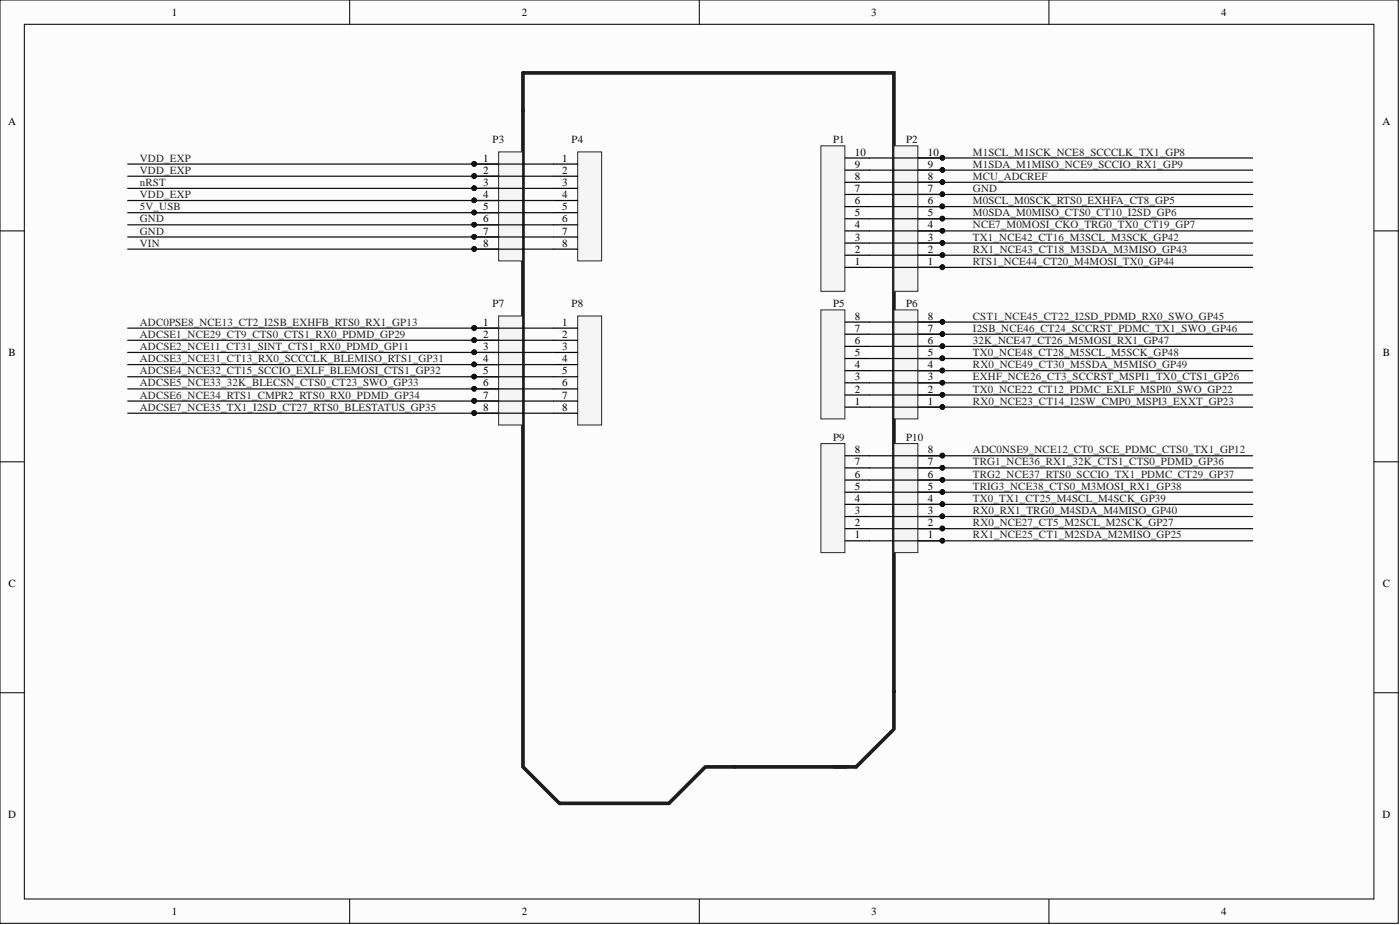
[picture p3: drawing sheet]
<svg xmlns="http://www.w3.org/2000/svg" width="292mm" height="193mm" viewBox="0 0 292 193" stroke-linecap="round" stroke-linejoin="round" font-family="sans-serif">
<defs><g id="words">
<g font-size="2.3">
<text x="35.9" y="3.3">1</text>
<text x="108.9" y="3.3">2</text>
<text x="181.8" y="3.3">3</text>
<text x="254.8" y="3.3">4</text>
<text x="1.7" y="26.1">A</text>
<text x="288.4" y="26.1">A</text>
<text x="100.8" y="33.7">1</text>
<text x="117.3" y="33.7">1</text>
<text x="178.4" y="35">9</text>
<text x="178.4" y="32.5">10</text>
<text x="193.6" y="35">9</text>
<text x="193.6" y="32.5">10</text>
<text x="100.8" y="36.3">2</text>
<text x="100.8" y="38.8">3</text>
<text x="100.8" y="41.3">4</text>
<text x="117.3" y="36.3">2</text>
<text x="117.3" y="38.8">3</text>
<text x="117.3" y="41.3">4</text>
<text x="178.4" y="40.1">7</text>
<text x="178.4" y="37.5">8</text>
<text x="193.6" y="40.1">7</text>
<text x="193.6" y="37.5">8</text>
<text x="100.8" y="43.9">5</text>
<text x="100.8" y="46.4">6</text>
<text x="117.3" y="43.9">5</text>
<text x="117.3" y="46.4">6</text>
<text x="178.4" y="47.7">4</text>
<text x="178.4" y="45.1">5</text>
<text x="178.4" y="42.6">6</text>
<text x="193.6" y="47.7">4</text>
<text x="193.6" y="45.1">5</text>
<text x="193.6" y="42.6">6</text>
<text x="100.8" y="48.9">7</text>
<text x="100.8" y="51.5">8</text>
<text x="117.3" y="48.9">7</text>
<text x="117.3" y="51.5">8</text>
<text x="178.4" y="52.7">2</text>
<text x="178.4" y="50.2">3</text>
<text x="193.6" y="52.7">2</text>
<text x="193.6" y="50.2">3</text>
<text x="178.4" y="55.3">1</text>
<text x="193.6" y="55.3">1</text>
<text x="100.8" y="67.9">1</text>
<text x="100.8" y="70.5">2</text>
<text x="117.3" y="67.9">1</text>
<text x="117.3" y="70.5">2</text>
<text x="178.4" y="71.8">6</text>
<text x="178.4" y="69.2">7</text>
<text x="178.4" y="66.7">8</text>
<text x="193.6" y="71.8">6</text>
<text x="193.6" y="69.2">7</text>
<text x="193.6" y="66.7">8</text>
<text x="1.8" y="74.3">B</text>
<text x="100.8" y="73">3</text>
<text x="100.8" y="75.6">4</text>
<text x="117.3" y="73">3</text>
<text x="117.3" y="75.6">4</text>
<text x="178.4" y="76.8">4</text>
<text x="178.4" y="74.3">5</text>
<text x="193.6" y="76.8">4</text>
<text x="193.6" y="74.3">5</text>
<text x="288.5" y="74.3">B</text>
<text x="100.8" y="78.1">5</text>
<text x="100.8" y="80.6">6</text>
<text x="100.8" y="83.2">7</text>
<text x="117.3" y="78.1">5</text>
<text x="117.3" y="80.6">6</text>
<text x="117.3" y="83.2">7</text>
<text x="178.4" y="81.9">2</text>
<text x="178.4" y="79.4">3</text>
<text x="193.6" y="81.9">2</text>
<text x="193.6" y="79.4">3</text>
<text x="100.8" y="85.7">8</text>
<text x="117.3" y="85.7">8</text>
<text x="178.4" y="84.4">1</text>
<text x="193.6" y="84.4">1</text>
<text x="178.4" y="94.6">8</text>
<text x="193.6" y="94.6">8</text>
<text x="178.4" y="99.6">6</text>
<text x="178.4" y="97.1">7</text>
<text x="193.6" y="99.6">6</text>
<text x="193.6" y="97.1">7</text>
<text x="178.4" y="107.2">3</text>
<text x="178.4" y="104.7">4</text>
<text x="178.4" y="102.2">5</text>
<text x="193.6" y="107.2">3</text>
<text x="193.6" y="104.7">4</text>
<text x="193.6" y="102.2">5</text>
<text x="178.4" y="112.3">1</text>
<text x="178.4" y="109.8">2</text>
<text x="193.6" y="112.3">1</text>
<text x="193.6" y="109.8">2</text>
<text x="1.8" y="122.5">C</text>
<text x="288.5" y="122.5">C</text>
<text x="1.7" y="170.6">D</text>
<text x="288.4" y="170.6">D</text>
<text x="35.9" y="190.9">1</text>
<text x="108.9" y="190.9">2</text>
<text x="181.8" y="190.9">3</text>
<text x="254.8" y="190.9">4</text>
</g>
<g font-size="2.3" fill="#0e0e0e">
<text x="102.8" y="29.9">P3</text>
<text x="119.3" y="29.9">P4</text>
<text x="173.8" y="29.9">P1</text>
<text x="189" y="29.9">P2</text>
<text x="102.8" y="64.1">P7</text>
<text x="119.3" y="64.1">P8</text>
<text x="173.8" y="64.1">P5</text>
<text x="189" y="64.1">P6</text>
<text x="173.8" y="92">P9</text>
<text x="189" y="92">P10</text>
</g>
<g font-size="2.3" fill="#262626">
<text x="29.2" y="33.7">VDD_EXP</text>
<text x="203" y="32.5">M1SCL_M1SCK_NCE8_SCCCLK_TX1_GP8</text>
<text x="203" y="35">M1SDA_M1MISO_NCE9_SCCIO_RX1_GP9</text>
<text x="29.2" y="41.3">VDD_EXP</text>
<text x="29.2" y="38.8">nRST</text>
<text x="29.2" y="36.3">VDD_EXP</text>
<text x="203" y="37.5">MCU_ADCREF</text>
<text x="203" y="40.1">GND</text>
<text x="29.2" y="43.9">5V_USB</text>
<text x="29.2" y="46.4">GND</text>
<text x="203" y="42.6">M0SCL_M0SCK_RTS0_EXHFA_CT8_GP5</text>
<text x="203" y="45.1">M0SDA_M0MISO_CTS0_CT10_I2SD_GP6</text>
<text x="203" y="47.7">NCE7_M0MOSI_CKO_TRG0_TX0_CT19_GP7</text>
<text x="29.2" y="51.5">VIN</text>
<text x="29.2" y="48.9">GND</text>
<text x="203" y="50.2">TX1_NCE42_CT16_M3SCL_M3SCK_GP42</text>
<text x="203" y="52.7">RX1_NCE43_CT18_M3SDA_M3MISO_GP43</text>
<text x="203" y="55.3">RTS1_NCE44_CT20_M4MOSI_TX0_GP44</text>
<text x="29.2" y="67.9">ADC0PSE8_NCE13_CT2_I2SB_EXHFB_RTS0_RX1_GP13</text>
<text x="29.2" y="70.5">ADCSE1_NCE29_CT9_CTS0_CTS1_RX0_PDMD_GP29</text>
<text x="203" y="66.7">CST1_NCE45_CT22_I2SD_PDMD_RX0_SWO_GP45</text>
<text x="203" y="69.2">I2SB_NCE46_CT24_SCCRST_PDMC_TX1_SWO_GP46</text>
<text x="203" y="71.8">32K_NCE47_CT26_M5MOSI_RX1_GP47</text>
<text x="29.2" y="73">ADCSE2_NCE11_CT31_SINT_CTS1_RX0_PDMD_GP11</text>
<text x="29.2" y="75.6">ADCSE3_NCE31_CT13_RX0_SCCCLK_BLEMISO_RTS1_GP31</text>
<text x="203" y="74.3">TX0_NCE48_CT28_M5SCL_M5SCK_GP48</text>
<text x="203" y="76.8">RX0_NCE49_CT30_M5SDA_M5MISO_GP49</text>
<text x="29.2" y="80.6">ADCSE5_NCE33_32K_BLECSN_CTS0_CT23_SWO_GP33</text>
<text x="29.2" y="83.2">ADCSE6_NCE34_RTS1_CMPR2_RTS0_RX0_PDMD_GP34</text>
<text x="29.2" y="78.1">ADCSE4_NCE32_CT15_SCCIO_EXLF_BLEMOSI_CTS1_GP32</text>
<text x="203" y="79.4">EXHF_NCE26_CT3_SCCRST_MSPI1_TX0_CTS1_GP26</text>
<text x="203" y="81.9">TX0_NCE22_CT12_PDMC_EXLF_MSPI0_SWO_GP22</text>
<text x="29.2" y="85.7">ADCSE7_NCE35_TX1_I2SD_CT27_RTS0_BLESTATUS_GP35</text>
<text x="203" y="84.4">RX0_NCE23_CT14_I2SW_CMP0_MSPI3_EXXT_GP23</text>
<text x="203" y="94.6">ADC0NSE9_NCE12_CT0_SCE_PDMC_CTS0_TX1_GP12</text>
<text x="203" y="97.1">TRG1_NCE36_RX1_32K_CTS1_CTS0_PDMD_GP36</text>
<text x="203" y="99.6">TRG2_NCE37_RTS0_SCCIO_TX1_PDMC_CT29_GP37</text>
<text x="203" y="102.2">TRIG3_NCE38_CTS0_M3MOSI_RX1_GP38</text>
<text x="203" y="104.7">TX0_TX1_CT25_M4SCL_M4SCK_GP39</text>
<text x="203" y="107.2">RX0_RX1_TRG0_M4SDA_M4MISO_GP40</text>
<text x="203" y="109.8">RX0_NCE27_CT5_M2SCL_M2SCK_GP27</text>
<text x="203" y="112.3">RX1_NCE25_CT1_M2SDA_M2MISO_GP25</text>
</g>
</g></defs>
<g fill="#fcfcfc" stroke="#000" stroke-width=".21">
<path d="M0 0h291.7v192.6h-291.7z"/>
<path d="M5.1 5.1h281.6v182.4h-281.6z"/>
</g>
<path d="M73 0v5.1M145.9 0v5.1M218.9 0v5.1M0 48.2h5.1M286.7 48.2h5.1M0 96.3h5.1M286.7 96.3h5.1M0 144.5h5.1M286.7 144.5h5.1M73 187.6v5.1M145.9 187.6v5.1M218.9 187.6v5.1" fill="none" stroke="#000" stroke-width=".21"/>
<path d="M109.1 23.1v-.3v137.2l7.6 7.6h22.9l7.6-7.6M109.1 22.8v-7.6h77.4v129.3v-.2M186.3 152.4l-7.7 7.6h-31.2M186.5 144.5v7.6" fill="none" stroke="#1c1c1c" stroke-width=".76"/>
<path d="M186.5 64.7h5v22.7h-5z" fill="#f5f5f5" stroke="#262626" stroke-width=".21"/>
<path d="M191.6 79.9h5.1M191.6 77.3h5.1M191.6 74.8h5.1M191.6 72.3h5.1M191.6 69.7h5.1M191.6 67.2h5.1M191.6 84.9h5.1M191.6 82.4h5.1" fill="none" stroke="#000" stroke-width=".25"/>
<g fill="#0e0e0e" stroke="#0e0e0e" stroke-width=".21">
<circle cx="196.6" cy="84.9" r=".47"/>
<circle cx="196.6" cy="82.4" r=".47"/>
<circle cx="196.6" cy="79.8" r=".47"/>
<circle cx="196.6" cy="77.3" r=".47"/>
<circle cx="196.6" cy="74.8" r=".47"/>
<circle cx="196.6" cy="72.2" r=".47"/>
<circle cx="196.6" cy="69.7" r=".47"/>
<circle cx="196.6" cy="67.1" r=".47"/>
</g>
<path d="M186.5 30.4h5v30.4h-5z" fill="#f5f5f5" stroke="#262626" stroke-width=".21"/>
<path d="M191.6 38h5.1M191.6 35.5h5.1M191.6 33h5.1M191.6 55.8h5.1M191.6 53.2h5.1M191.6 50.7h5.1M191.6 48.2h5.1M191.6 45.6h5.1M191.6 43.1h5.1M191.6 40.6h5.1" fill="none" stroke="#000" stroke-width=".25"/>
<g fill="#0e0e0e" stroke="#0e0e0e" stroke-width=".21">
<circle cx="196.6" cy="55.7" r=".47"/>
<circle cx="196.6" cy="53.2" r=".47"/>
<circle cx="196.6" cy="50.7" r=".47"/>
<circle cx="196.6" cy="48.1" r=".47"/>
<circle cx="196.6" cy="45.6" r=".47"/>
<circle cx="196.6" cy="43.1" r=".47"/>
<circle cx="196.6" cy="40.5" r=".47"/>
<circle cx="196.6" cy="38" r=".47"/>
<circle cx="196.6" cy="35.5" r=".47"/>
<circle cx="196.6" cy="32.9" r=".47"/>
</g>
<path d="M186.5 92.5h5v22.8h-5z" fill="#f5f5f5" stroke="#262626" stroke-width=".21"/>
<path d="M191.6 97.6h5.1M191.6 95.1h5.1M191.6 112.8h5.1M191.6 110.3h5.1M191.6 107.8h5.1M191.6 105.2h5.1M191.6 102.7h5.1M191.6 100.1h5.1" fill="none" stroke="#000" stroke-width=".25"/>
<g fill="#0e0e0e" stroke="#0e0e0e" stroke-width=".21">
<circle cx="196.6" cy="112.8" r=".47"/>
<circle cx="196.6" cy="110.3" r=".47"/>
<circle cx="196.6" cy="107.7" r=".47"/>
<circle cx="196.6" cy="105.2" r=".47"/>
<circle cx="196.6" cy="102.6" r=".47"/>
<circle cx="196.6" cy="100.1" r=".47"/>
<circle cx="196.6" cy="97.6" r=".47"/>
<circle cx="196.6" cy="95" r=".47"/>
</g>
<path d="M104 31.7h5v22.7h-5z" fill="#f5f5f5" stroke="#262626" stroke-width=".21"/>
<path d="M99 34.2h5M99 36.8h5M99 39.3h5M99 41.8h5M99 44.4h5M99 46.9h5M99 49.4h5M99 52h5" fill="none" stroke="#000" stroke-width=".25"/>
<g fill="#0e0e0e" stroke="#0e0e0e" stroke-width=".21">
<circle cx="98.9" cy="34.2" r=".47"/>
<circle cx="98.9" cy="36.7" r=".47"/>
<circle cx="98.9" cy="39.3" r=".47"/>
<circle cx="98.9" cy="41.8" r=".47"/>
<circle cx="98.9" cy="44.3" r=".47"/>
<circle cx="98.9" cy="46.9" r=".47"/>
<circle cx="98.9" cy="49.4" r=".47"/>
<circle cx="98.9" cy="51.9" r=".47"/>
</g>
<path d="M104 65.9h5v22.8h-5z" fill="#f5f5f5" stroke="#262626" stroke-width=".21"/>
<path d="M99 68.5h5M99 71h5M99 73.5h5M99 76.1h5M99 78.6h5M99 81.1h5M99 83.7h5M99 86.2h5" fill="none" stroke="#000" stroke-width=".25"/>
<g fill="#0e0e0e" stroke="#0e0e0e" stroke-width=".21">
<circle cx="98.9" cy="68.4" r=".47"/>
<circle cx="98.9" cy="71" r=".47"/>
<circle cx="98.9" cy="73.5" r=".47"/>
<circle cx="98.9" cy="76" r=".47"/>
<circle cx="98.9" cy="78.6" r=".47"/>
<circle cx="98.9" cy="81.1" r=".47"/>
<circle cx="98.9" cy="83.6" r=".47"/>
<circle cx="98.9" cy="86.2" r=".47"/>
</g>
<path d="M120.5 31.7h5v22.7h-5z" fill="#f5f5f5" stroke="#262626" stroke-width=".21"/>
<path d="M115.5 34.2h5M115.5 36.8h5M115.5 39.3h5M115.5 41.8h5M115.5 44.4h5M115.5 46.9h5M115.5 49.4h5M115.5 52h5" fill="none" stroke="#000" stroke-width=".25"/>
<path d="M120.5 65.9h5v22.8h-5z" fill="#f5f5f5" stroke="#262626" stroke-width=".21"/>
<path d="M115.5 68.5h5M115.5 71h5M115.5 73.5h5M115.5 76.1h5M115.5 78.6h5M115.5 81.1h5M115.5 83.7h5M115.5 86.2h5" fill="none" stroke="#000" stroke-width=".25"/>
<path d="M171.3 64.7h5v22.7h-5z" fill="#f5f5f5" stroke="#262626" stroke-width=".21"/>
<path d="M176.4 79.9h5M176.4 77.3h5M176.4 74.8h5M176.4 72.3h5M176.4 69.7h5M176.4 67.2h5M176.4 84.9h5M176.4 82.4h5" fill="none" stroke="#000" stroke-width=".25"/>
<path d="M171.3 30.4h5v30.4h-5z" fill="#f5f5f5" stroke="#262626" stroke-width=".21"/>
<path d="M176.4 38h5M176.4 35.5h5M176.4 33h5M176.4 55.8h5M176.4 53.2h5M176.4 50.7h5M176.4 48.2h5M176.4 45.6h5M176.4 43.1h5M176.4 40.6h5" fill="none" stroke="#000" stroke-width=".25"/>
<path d="M171.3 92.5h5v22.8h-5z" fill="#f5f5f5" stroke="#262626" stroke-width=".21"/>
<path d="M176.4 97.6h5M176.4 95.1h5M176.4 112.8h5M176.4 110.3h5M176.4 107.8h5M176.4 105.2h5M176.4 102.7h5M176.4 100.1h5" fill="none" stroke="#000" stroke-width=".25"/>
<g fill="none" stroke="#0e0e0e" stroke-width=".25">
<path d="M26.6 34.2h88.9M26.6 36.8h88.9M26.6 39.3h88.9M181.4 33h80M181.4 35.5h80M181.4 38h80M26.6 41.8h88.9M26.6 44.4h88.9M26.6 46.9h88.9M26.6 49.4h88.9M26.6 52h88.9M181.4 40.6h80"/>
<path d="M181.4 43.1h80M181.4 45.6h80M181.4 48.2h80M181.4 50.7h80M181.4 53.2h80M181.4 55.8h80M26.6 68.5h88.9M26.6 71h88.9M26.6 73.5h88.9M26.6 76.1h88.9M26.6 78.6h88.9M181.4 67.2h80"/>
<path d="M181.4 69.7h80M181.4 72.3h80M181.4 74.8h80M181.4 77.3h80M181.4 79.9h80M26.6 81.1h88.9M26.6 83.7h88.9M26.6 86.2h88.9M181.4 82.4h80M181.4 84.9h80M181.4 95.1h80M181.4 97.6h80"/>
<path d="M181.4 100.1h80M181.4 102.7h80M181.4 105.2h80M181.4 107.8h80M181.4 110.3h80M181.4 112.8h80"/>
</g>
<g fill="#0e0e0e" stroke="#0e0e0e" stroke-width=".21">
<circle cx="196.6" cy="32.9" r=".47"/>
<circle cx="196.6" cy="35.5" r=".47"/>
<circle cx="196.6" cy="38" r=".47"/>
<circle cx="196.6" cy="40.5" r=".47"/>
<circle cx="196.6" cy="43.1" r=".47"/>
<circle cx="196.6" cy="45.6" r=".47"/>
<circle cx="196.6" cy="48.1" r=".47"/>
<circle cx="196.6" cy="50.7" r=".47"/>
<circle cx="196.6" cy="53.2" r=".47"/>
<circle cx="196.6" cy="55.7" r=".47"/>
<circle cx="196.6" cy="67.1" r=".47"/>
<circle cx="196.6" cy="69.7" r=".47"/>
<circle cx="196.6" cy="72.2" r=".47"/>
<circle cx="196.6" cy="74.8" r=".47"/>
<circle cx="196.6" cy="77.3" r=".47"/>
<circle cx="196.6" cy="79.8" r=".47"/>
<circle cx="196.6" cy="82.4" r=".47"/>
<circle cx="196.6" cy="84.9" r=".47"/>
<circle cx="196.6" cy="95" r=".47"/>
<circle cx="196.6" cy="97.6" r=".47"/>
<circle cx="196.6" cy="100.1" r=".47"/>
<circle cx="196.6" cy="102.6" r=".47"/>
<circle cx="196.6" cy="105.2" r=".47"/>
<circle cx="196.6" cy="107.7" r=".47"/>
<circle cx="196.6" cy="110.3" r=".47"/>
<circle cx="196.6" cy="112.8" r=".47"/>
<circle cx="98.9" cy="34.2" r=".47"/>
<circle cx="98.9" cy="36.7" r=".47"/>
<circle cx="98.9" cy="39.3" r=".47"/>
<circle cx="98.9" cy="41.8" r=".47"/>
<circle cx="98.9" cy="44.3" r=".47"/>
<circle cx="98.9" cy="46.9" r=".47"/>
<circle cx="98.9" cy="49.4" r=".47"/>
<circle cx="98.9" cy="51.9" r=".47"/>
<circle cx="98.9" cy="68.4" r=".47"/>
<circle cx="98.9" cy="71" r=".47"/>
<circle cx="98.9" cy="73.5" r=".47"/>
<circle cx="98.9" cy="76" r=".47"/>
<circle cx="98.9" cy="78.6" r=".47"/>
<circle cx="98.9" cy="81.1" r=".47"/>
<circle cx="98.9" cy="83.6" r=".47"/>
<circle cx="98.9" cy="86.2" r=".47"/>
</g>
<use href="#words"/>
</svg>
